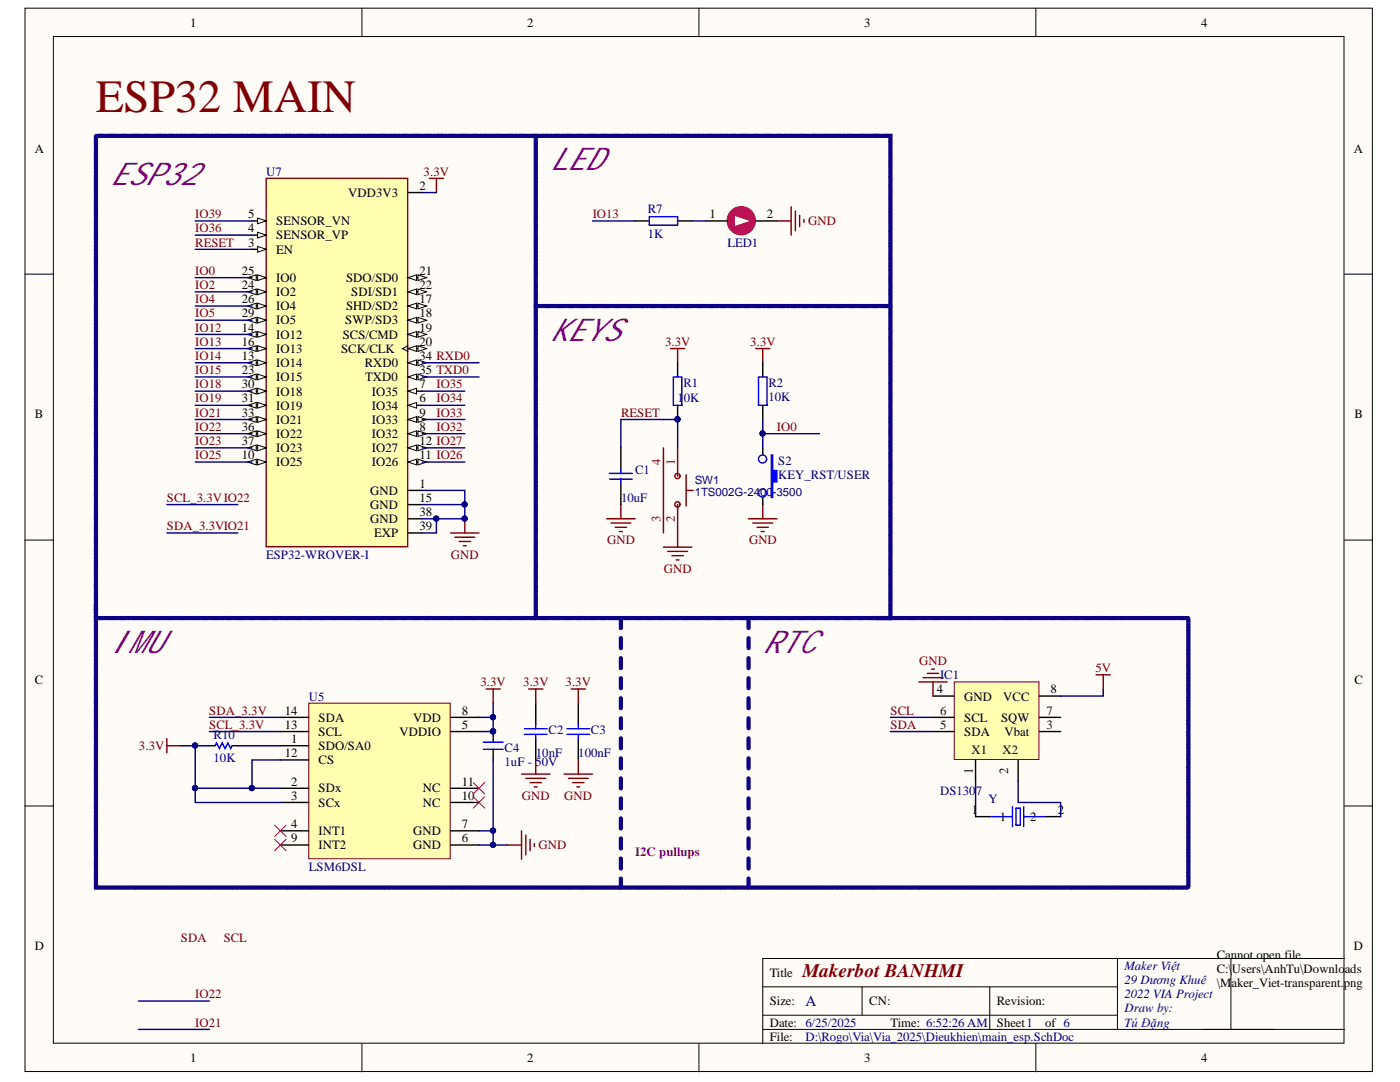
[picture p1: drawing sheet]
<svg xmlns="http://www.w3.org/2000/svg" width="279mm" height="216mm" viewBox="0 0 279 216" stroke-linecap="round" stroke-linejoin="round" font-family="sans-serif">
<defs><g id="words">
<text font-size="9.2" fill="#800000" x="19.1" y="22.3">ESP32 MAIN</text>
<g font-size="6.3" fill="#800080">
<text x="109.7" y="34">LED</text>
<text x="22" y="36.9">ESP32</text>
<text x="109.7" y="68">KEYS</text>
<text x="22" y="130.2">IMU</text>
<text x="152.2" y="130.2">RTC</text>
</g>
<text font-size="3.8" fill="#800000" x="160.1" y="195">Makerbot BANHMI</text>
<text font-size="3" fill="#000080" x="160.7" y="200.8">A</text>
<g font-size="2.5">
<text x="38" y="5.3">1</text>
<text x="105.2" y="5.3">2</text>
<text x="172.5" y="5.3">3</text>
<text x="239.7" y="5.3">4</text>
<text x="6.9" y="30.4">A</text>
<text x="270.2" y="30.4">A</text>
<text x="69.5" y="39.3">VDD3V3</text>
<text x="83.7" y="37.9">2</text>
<text x="49.5" y="43.5">5</text>
<text x="49.5" y="46.3">4</text>
<text x="55.1" y="45">SENSOR_VN</text>
<text x="55.1" y="47.8">SENSOR_VP</text>
<text x="141.6" y="43.5">1</text>
<text x="153" y="43.5">2</text>
<text x="49.5" y="49.2">3</text>
<text x="55.1" y="50.6">EN</text>
<text x="48.3" y="54.9">25</text>
<text x="48.3" y="57.6">24</text>
<text x="55.1" y="56.3">IO0</text>
<text x="55.1" y="59.1">IO2</text>
<text x="69.1" y="56.3">SDO/SD0</text>
<text x="70.1" y="59.1">SDI/SD1</text>
<text x="83.7" y="54.9">21</text>
<text x="83.7" y="57.6">22</text>
<text x="48.3" y="60.5">26</text>
<text x="48.3" y="63.3">29</text>
<text x="55.1" y="62">IO4</text>
<text x="55.1" y="64.7">IO5</text>
<text x="68.9" y="64.7">SWP/SD3</text>
<text x="69.1" y="62">SHD/SD2</text>
<text x="83.7" y="60.5">17</text>
<text x="83.7" y="63.3">18</text>
<text x="48.3" y="66.2">14</text>
<text x="48.3" y="69">16</text>
<text x="48.3" y="71.8">13</text>
<text x="55.1" y="67.6">IO12</text>
<text x="55.1" y="70.4">IO13</text>
<text x="68.1" y="70.4">SCK/CLK</text>
<text x="68.4" y="67.6">SCS/CMD</text>
<text x="83.7" y="66.2">19</text>
<text x="83.7" y="69">20</text>
<text x="83.7" y="71.8">34 RXD0</text>
<text x="48.3" y="74.6">23</text>
<text x="48.3" y="77.5">30</text>
<text x="55.1" y="73.3">IO14</text>
<text x="55.1" y="76.1">IO15</text>
<text x="72.8" y="73.3">RXD0</text>
<text x="72.9" y="76.1">TXD0</text>
<text x="83.7" y="74.6">35 TXD0</text>
<text x="83.7" y="77.5">7</text>
<text x="6.9" y="83.5">B</text>
<text x="48.3" y="80.3">31</text>
<text x="48.3" y="83.2">33</text>
<text x="55.1" y="78.9">IO18</text>
<text x="55.1" y="81.7">IO19</text>
<text x="74.2" y="78.9">IO35</text>
<text x="74.2" y="81.7">IO34</text>
<text x="83.7" y="80.3">6</text>
<text x="83.7" y="83.2">9</text>
<text x="270.3" y="83.5">B</text>
<text x="48.3" y="86">36</text>
<text x="48.3" y="88.8">37</text>
<text x="55.1" y="84.6">IO21</text>
<text x="55.1" y="87.4">IO22</text>
<text x="74.2" y="84.6">IO33</text>
<text x="74.2" y="87.4">IO32</text>
<text x="83.7" y="86">8</text>
<text x="83.7" y="88.8">12 IO27</text>
<text x="48.3" y="91.6">10</text>
<text x="55.1" y="90.3">IO23</text>
<text x="55.1" y="93.1">IO25</text>
<text x="74.2" y="90.3">IO27</text>
<text x="74.2" y="93.1">IO26</text>
<text x="83.7" y="91.6">11 IO26</text>
<text x="73.9" y="98.7">GND</text>
<text x="73.9" y="101.6">GND</text>
<text x="83.7" y="97.3">1</text>
<text x="83.7" y="100.2">15</text>
<text x="73.9" y="104.4">GND</text>
<text x="74.7" y="107.2">EXP</text>
<text x="83.7" y="102.9">38</text>
<text x="83.7" y="105.8">39</text>
<text x="6.9" y="136.6">C</text>
<text x="270.3" y="136.6">C</text>
<text x="56.8" y="142.6">14</text>
<text x="92.2" y="142.6">8</text>
<text x="186.9" y="138.3">4</text>
<text x="192.4" y="139.8">GND</text>
<text x="200.2" y="139.8">VCC</text>
<text x="209.7" y="138.3">8</text>
<text x="56.8" y="145.4">13</text>
<text x="58.1" y="148.2">1</text>
<text x="63.6" y="149.7">SDO/SA0</text>
<text x="63.6" y="144">SDA</text>
<text x="63.6" y="146.8">SCL</text>
<text x="79.7" y="146.8">VDDIO</text>
<text x="82.4" y="144">VDD</text>
<text x="92.2" y="145.4">5</text>
<text x="192.4" y="146.8">SDA</text>
<text x="192.4" y="144">SCL</text>
<text x="199.8" y="144">SQW</text>
<text x="200.5" y="146.8">Vbat</text>
<text x="56.8" y="151.1">12</text>
<text x="63.6" y="152.5">CS</text>
<text x="58.1" y="159.6">3</text>
<text x="58.1" y="156.8">2</text>
<text x="63.6" y="161">SCx</text>
<text x="63.6" y="158.1">SDx</text>
<text x="84.4" y="158.1">NC</text>
<text x="84.4" y="161">NC</text>
<text x="92.2" y="156.8">11</text>
<text x="92.2" y="159.6">10</text>
<text x="58.1" y="165.2">4</text>
<text x="63.6" y="166.7">INT1</text>
<text x="82.4" y="166.7">GND</text>
<text x="92.2" y="165.2">7</text>
<text x="194" y="162.4">1</text>
<text x="199.5" y="163.8">1</text>
<text x="205.6" y="163.8">2</text>
<text x="211.1" y="162.4">2</text>
<text x="58.1" y="168.1">9</text>
<text x="63.6" y="169.4">INT2</text>
<text x="82.4" y="169.4">GND</text>
<text x="92.2" y="168.1">6</text>
<text x="6.9" y="189.6">D</text>
<text x="242.8" y="191.3">Cannot open file</text>
<text x="270.2" y="189.6">D</text>
<text x="153.6" y="195">Title</text>
<text x="242.8" y="194.1">C:\</text>
<text x="242.8" y="197">\M</text>
<text x="245.8" y="197">aker_Viet-transparent.png</text>
<text x="245.9" y="194.1">Users\AnhTu\Downloads</text>
<text x="153.6" y="200.6">Size:</text>
<text x="173.5" y="200.6">CN:</text>
<text x="198.9" y="200.6">Revision:</text>
<text x="153.6" y="204.9">Date: 6/25/2025</text>
<text x="153.6" y="207.6">File:</text>
<text x="177.7" y="204.9">Time: 6:52:26 AM</text>
<text x="198.9" y="204.9">Sheet1</text>
<text x="208.6" y="204.9">of 6</text>
<text x="38" y="212">1</text>
<text x="105.2" y="212">2</text>
<text x="172.5" y="212">3</text>
<text x="239.7" y="212">4</text>
</g>
<g font-size="2.5" fill="#000080">
<text x="53.1" y="35.1">U7</text>
<text x="129.3" y="47.5">1K</text>
<text x="129.3" y="42.4">R7</text>
<text x="145.2" y="49.2">LED1</text>
<text x="136.4" y="77.2">R1</text>
<text x="153.4" y="77.2">R2</text>
<text x="135.2" y="80.3">10K</text>
<text x="153.4" y="80">10K</text>
<text x="126.7" y="94.5">C1</text>
<text x="155.3" y="92.8">S2</text>
<text x="155.3" y="95.6">KEY_RST/USER</text>
<text x="123.9" y="100.2">10uF</text>
<text x="53.1" y="111.5">ESP32-WROVER-I</text>
<text x="187.6" y="135.5">IC1</text>
<text x="61.6" y="139.8">U5</text>
<text x="42.6" y="147.4">R10</text>
<text x="109.5" y="146.5">C2</text>
<text x="117.9" y="146.5">C3</text>
<text x="42.6" y="152">10K</text>
<text x="100.7" y="150.1">C4</text>
<text x="100.7" y="152.9">1uF - 50V</text>
<text x="107" y="151.1">10nF</text>
<text x="115.4" y="151.1">100nF</text>
<text x="187.6" y="158.7">DS1307</text>
<text x="197.3" y="160.1">Y</text>
<text x="61.6" y="173.8">LSM6DSL</text>
<text x="224.4" y="193.5">Maker Việt</text>
<text x="224.4" y="196.4">29 Dương Khuê</text>
<text x="224.4" y="199.2">2022 VIA Project</text>
<text x="224.4" y="202">Draw by:</text>
<text x="160.7" y="207.6">D:\Rogo\Via\Via_2025\Dieukhien\main_esp.SchDoc</text>
<text x="224.4" y="204.9">Tú Đặng</text>
</g>
<g font-size="2.5" fill="#800000">
<text x="84.5" y="35.1">3.3V</text>
<text x="39" y="43.5">IO39</text>
<text x="39" y="46.3">IO36</text>
<text x="118.3" y="43.5">IO13</text>
<text x="161.3" y="45">GND</text>
<text x="39" y="49.2">RESET</text>
<text x="39" y="54.9">IO0</text>
<text x="39" y="57.6">IO2</text>
<text x="39" y="60.5">IO4</text>
<text x="39" y="63.3">IO5</text>
<text x="39" y="66.2">IO12</text>
<text x="39" y="69">IO13</text>
<text x="39" y="71.8">IO14</text>
<text x="132.7" y="69">3.3V</text>
<text x="149.7" y="69">3.3V</text>
<text x="39" y="74.6">IO15</text>
<text x="39" y="77.5">IO18</text>
<text x="87.1" y="77.5">IO35</text>
<text x="39" y="80.3">IO19</text>
<text x="39" y="83.2">IO21</text>
<text x="87.1" y="80.3">IO34</text>
<text x="87.1" y="83.2">IO33</text>
<text x="123.9" y="83.2">RESET</text>
<text x="39" y="86">IO22</text>
<text x="39" y="88.8">IO23</text>
<text x="87.1" y="86">IO32</text>
<text x="155.1" y="86">IO0</text>
<text x="39" y="91.6">IO25</text>
<text x="33.3" y="100.2">SCL_3.3VIO22</text>
<text x="33.3" y="105.8">SDA_3.3VIO21</text>
<text x="90" y="111.5">GND</text>
<text x="121.2" y="108.6">GND</text>
<text x="149.5" y="108.6">GND</text>
<text x="132.5" y="114.3">GND</text>
<text x="95.9" y="136.9">3.3V</text>
<text x="104.4" y="136.9">3.3V</text>
<text x="112.9" y="136.9">3.3V</text>
<text x="183.5" y="132.7">GND</text>
<text x="218.6" y="134.1">5V</text>
<text x="41.8" y="142.6">SDA_3.3V</text>
<text x="177.7" y="142.6">SCL</text>
<text x="27.7" y="149.7">3.3V</text>
<text x="41.8" y="145.4">SCL_3.3V</text>
<text x="177.7" y="145.4">SDA</text>
<text x="104.2" y="159.6">GND</text>
<text x="112.6" y="159.6">GND</text>
<text x="107.5" y="169.4">GND</text>
<text x="36.1" y="187.9">SDA</text>
<text x="44.6" y="187.9">SCL</text>
<text x="39" y="199.2">IO22</text>
<text x="39" y="204.9">IO21</text>
</g>
<g font-size="2.5" fill="#800">
<text x="131.8" y="92.8" transform="rotate(-90 131.8 92.8)">4</text>
<text x="134.7" y="92.8" transform="rotate(-90 134.7 92.8)">1</text>
<text x="131.8" y="104.2" transform="rotate(-90 131.8 104.2)">3</text>
<text x="134.7" y="104.2" transform="rotate(-90 134.7 104.2)">2</text>
</g>
<g font-size="2.5" fill="#110f0a">
<text x="187.6" y="142.6">6</text>
<text x="208.8" y="142.6">7</text>
<text x="187.6" y="145.4">5</text>
<text x="208.8" y="145.4">3</text>
<text x="193.9" y="150.5">X1</text>
<text x="194.1" y="154.5" transform="rotate(-90 194.1 154.5)">1</text>
<text x="200" y="150.5">X2</text>
<text x="201.2" y="154.5" transform="rotate(-90 201.2 154.5)">2</text>
</g>
<text font-size="2.5" fill="#800080" x="126.7" y="170.9">I2C pullups</text>
<g font-size="2.3" fill="#000080">
<text x="138.7" y="96.5">SW1</text>
<text x="138.7" y="99.1">1TS002G-2400-3500</text>
</g>
</g></defs>
<g fill="#fffcf8" stroke="#000" stroke-width=".2">
<path d="M5 1.6h268.9v212.2h-268.9z"/>
<path d="M10.7 7.3h257.5v200.9h-257.5z"/>
</g>
<g fill="none" stroke="#000" stroke-width=".2">
<path d="M72.2 1.6v5.7M139.5 1.6v5.7M206.7 1.6v5.7M5 54.7h5.7M268.3 54.7h5.7M5 107.8h5.7M268.3 107.8h5.7M5 160.8h5.7M268.3 160.8h5.7M152.2 196.9h70.8M172 196.9v5.7M197.5 196.9v8.5"/>
<path d="M223 191.3v14.1M254.2 191.3h-102v16.9M268.3 191.3h-22.6v14.1M72.2 208.2v5.7M139.5 208.2v5.7M152.2 205.4h116.1M152.2 202.6h70.8M206.7 208.2v5.7"/>
</g>
<g fill="none" stroke="#800000" stroke-width=".28">
<path d="M85.7 35.6h2.8M87.1 35.6v2.8M133.8 69.6h2.8M135.2 69.6v2.8M150.8 69.6h2.8M152.2 69.6v2.8M89.9 106.3h5.7M90.8 107.2h3.9M91.6 108h2.3M92.5 108.9h.5M92.8 103.5v2.8M121.1 103.5h5.6"/>
<path d="M121.9 104.4h4M122.8 105.2h2.2M123.6 106.1h.6M123.9 100.7v2.8M132.4 109.2h5.7M133.3 110h3.9M134.1 110.9h2.3M135 111.7h.5M135.2 106.3v2.9M149.4 103.5h5.7M150.2 104.4h4M151.1 105.2h2.3"/>
<path d="M151.9 106.1h.6M152.2 100.7v2.8"/>
</g>
<circle cx="92.7" cy="103.5" r=".52" fill="#000080" stroke="#000080" stroke-width=".2"/>
<path d="M152.2 89.4v1.4M152.2 99.3v1.4" fill="none" stroke="#000" stroke-width=".28"/>
<path d="M153.9 90.8h.3v3.1h.9v2.3h-.9v3.1h-.3z" fill-rule="evenodd" fill="#00f"/>
<g fill="none" stroke="#00f" stroke-width=".28">
<path d="M129.6 43.2h5.6v1.7h-5.6zM134.4 75.2h1.7v5.7h-1.7zM151.4 75.2h1.7v5.7h-1.7zM121.6 95.6h4.6M121.6 94.5h4.6M123.9 93.6v.9M123.9 95.6v.8M153.9 90.8h.3v3.1h.9v2.3h-.9v3.1h-.3zM104.7 146.5h4.5M104.7 145.4h4.5M106.9 144.6v.8M106.9 146.5v.9"/>
<path d="M113.1 146.5h4.6M113.1 145.4h4.6M115.4 144.6v.8M115.4 146.5v.9"/>
<circle cx="152.2" cy="91.6" r=".81"/>
<circle cx="152.2" cy="98.4" r=".81"/>
</g>
<path d="M126.7 44.1h2.9M135.2 44.1h2.9M135.2 72.4v2.8M152.2 72.4v2.8M123.9 89.4v4.2M123.9 96.4v4.3M135.2 80.9v2.8M152.2 80.9v2.8M106.9 140.3v4.3M106.9 147.4v4.2M115.4 140.3v4.3M115.4 147.4v4.2" fill="none" stroke="#000" stroke-width=".28"/>
<circle cx="135.2" cy="83.7" r=".52" fill="#000080" stroke="#000080" stroke-width=".2"/>
<g fill="none" stroke="#800000" stroke-width=".28">
<path d="M155.1 44.1h2.8M157.9 41.3v5.6M158.7 42.1v4M159.6 43v2.2M160.4 43.8v.6M105.5 137.5h2.8M106.9 137.5v2.8M114 137.5h2.8M115.4 137.5v2.8M104.1 154.5h5.7M104.9 155.3h4M105.8 156.2h2.3"/>
<path d="M106.6 157h.6M106.9 151.6v2.9M112.6 154.5h5.6M113.4 155.3h4M114.3 156.2h2.2M115.1 157h.6M115.4 151.6v2.9"/>
</g>
<path d="M19.1 120.5v56.6h218.1v-53.8h-62.3" fill="none" stroke="#11037f" stroke-width=".85" stroke-dasharray="1.3 .3 .3 .3"/>
<path d="M106.9 27.1v96.2M174.9 27.1h-155.8v96.2h158.6v-96.2h-2.8M177.7 61.1h-70.8" fill="none" stroke="#0c0087" stroke-width=".85" stroke-dasharray="1.3 .3 .3 .3"/>
<path d="M53.1 35.6h28.3v73.5h-28.3z" fill="#ffffb0" stroke="#800000" stroke-width=".28"/>
<path d="M50.3 44.1h2.8" fill="none" stroke="#000" stroke-width=".28"/>
<path d="M51.4 43.5l1.7 .6-1.7 .5z" fill="#fffcf8"/>
<path d="M51.4 43.5l1.7 .6-1.7 .5z" fill="none" stroke="#000" stroke-width=".2"/>
<path d="M50.3 46.9h2.8" fill="none" stroke="#000" stroke-width=".28"/>
<path d="M51.4 46.3l1.7 .6-1.7 .6z" fill="#fffcf8"/>
<path d="M51.4 46.3l1.7 .6-1.7 .6z" fill="none" stroke="#000" stroke-width=".2"/>
<path d="M50.3 49.7h2.8" fill="none" stroke="#000" stroke-width=".28"/>
<path d="M51.4 49.2l1.7 .5-1.7 .6z" fill="#fffcf8"/>
<path d="M51.4 49.2l1.7 .5-1.7 .6z" fill="none" stroke="#000" stroke-width=".2"/>
<path d="M50.3 55.4h2.8" fill="none" stroke="#000" stroke-width=".28"/>
<path d="M51.4 54.8l1.7 .6-1.7 .6z" fill="#fffcf8"/>
<path d="M51.4 54.8l1.7 .6-1.7 .6z" fill="none" stroke="#000" stroke-width=".2"/>
<path d="M49.4 55.4l1.7-.6v1.2z" fill="#fffcf8"/>
<path d="M49.4 55.4l1.7-.6v1.2z" fill="none" stroke="#000" stroke-width=".2"/>
<path d="M50.3 58.2h2.8" fill="none" stroke="#000" stroke-width=".28"/>
<path d="M51.4 57.7l1.7 .5-1.7 .6z" fill="#fffcf8"/>
<path d="M51.4 57.7l1.7 .5-1.7 .6z" fill="none" stroke="#000" stroke-width=".2"/>
<path d="M49.4 58.2l1.7-.5v1.1z" fill="#fffcf8"/>
<path d="M49.4 58.2l1.7-.5v1.1z" fill="none" stroke="#000" stroke-width=".2"/>
<path d="M50.3 61.1h2.8" fill="none" stroke="#000" stroke-width=".28"/>
<path d="M51.4 60.5l1.7 .6-1.7 .5z" fill="#fffcf8"/>
<path d="M51.4 60.5l1.7 .6-1.7 .5z" fill="none" stroke="#000" stroke-width=".2"/>
<path d="M49.4 61.1l1.7-.6v1.1z" fill="#fffcf8"/>
<path d="M49.4 61.1l1.7-.6v1.1z" fill="none" stroke="#000" stroke-width=".2"/>
<path d="M50.3 63.9h2.8" fill="none" stroke="#000" stroke-width=".28"/>
<path d="M51.4 63.3l1.7 .6-1.7 .6z" fill="#fffcf8"/>
<path d="M51.4 63.3l1.7 .6-1.7 .6z" fill="none" stroke="#000" stroke-width=".2"/>
<path d="M49.4 63.9l1.7-.6v1.2z" fill="#fffcf8"/>
<path d="M49.4 63.9l1.7-.6v1.2z" fill="none" stroke="#000" stroke-width=".2"/>
<path d="M50.3 66.7h2.8" fill="none" stroke="#000" stroke-width=".28"/>
<path d="M51.4 66.2l1.7 .5-1.7 .6z" fill="#fffcf8"/>
<path d="M51.4 66.2l1.7 .5-1.7 .6z" fill="none" stroke="#000" stroke-width=".2"/>
<path d="M49.4 66.7l1.7-.5v1.1z" fill="#fffcf8"/>
<path d="M49.4 66.7l1.7-.5v1.1z" fill="none" stroke="#000" stroke-width=".2"/>
<path d="M50.3 69.6h2.8" fill="none" stroke="#000" stroke-width=".28"/>
<path d="M51.4 69l1.7 .6-1.7 .5z" fill="#fffcf8"/>
<path d="M51.4 69l1.7 .6-1.7 .5z" fill="none" stroke="#000" stroke-width=".2"/>
<path d="M49.4 69.6l1.7-.6v1.1z" fill="#fffcf8"/>
<path d="M49.4 69.6l1.7-.6v1.1z" fill="none" stroke="#000" stroke-width=".2"/>
<path d="M50.3 72.4h2.8" fill="none" stroke="#000" stroke-width=".28"/>
<path d="M51.4 71.8l1.7 .6-1.7 .6z" fill="#fffcf8"/>
<path d="M51.4 71.8l1.7 .6-1.7 .6z" fill="none" stroke="#000" stroke-width=".2"/>
<path d="M49.4 72.4l1.7-.6v1.2z" fill="#fffcf8"/>
<path d="M49.4 72.4l1.7-.6v1.2z" fill="none" stroke="#000" stroke-width=".2"/>
<path d="M50.3 75.2h2.8" fill="none" stroke="#000" stroke-width=".28"/>
<path d="M51.4 74.7l1.7 .5-1.7 .6z" fill="#fffcf8"/>
<path d="M51.4 74.7l1.7 .5-1.7 .6z" fill="none" stroke="#000" stroke-width=".2"/>
<path d="M49.4 75.2l1.7-.5v1.1z" fill="#fffcf8"/>
<path d="M49.4 75.2l1.7-.5v1.1z" fill="none" stroke="#000" stroke-width=".2"/>
<path d="M50.3 78h2.8" fill="none" stroke="#000" stroke-width=".28"/>
<path d="M51.4 77.5l1.7 .5-1.7 .6z" fill="#fffcf8"/>
<path d="M51.4 77.5l1.7 .5-1.7 .6z" fill="none" stroke="#000" stroke-width=".2"/>
<path d="M49.4 78l1.7-.5v1.1z" fill="#fffcf8"/>
<path d="M49.4 78l1.7-.5v1.1z" fill="none" stroke="#000" stroke-width=".2"/>
<path d="M50.3 80.9h2.8" fill="none" stroke="#000" stroke-width=".28"/>
<path d="M51.4 80.3l1.7 .6-1.7 .5z" fill="#fffcf8"/>
<path d="M51.4 80.3l1.7 .6-1.7 .5z" fill="none" stroke="#000" stroke-width=".2"/>
<path d="M49.4 80.9l1.7-.6v1.1z" fill="#fffcf8"/>
<path d="M49.4 80.9l1.7-.6v1.1z" fill="none" stroke="#000" stroke-width=".2"/>
<path d="M50.3 83.7h2.8" fill="none" stroke="#000" stroke-width=".28"/>
<path d="M51.4 83.1l1.7 .6-1.7 .6z" fill="#fffcf8"/>
<path d="M51.4 83.1l1.7 .6-1.7 .6z" fill="none" stroke="#000" stroke-width=".2"/>
<path d="M49.4 83.7l1.7-.6v1.2z" fill="#fffcf8"/>
<path d="M49.4 83.7l1.7-.6v1.2z" fill="none" stroke="#000" stroke-width=".2"/>
<path d="M50.3 86.5h2.8" fill="none" stroke="#000" stroke-width=".28"/>
<path d="M51.4 86l1.7 .5-1.7 .6z" fill="#fffcf8"/>
<path d="M51.4 86l1.7 .5-1.7 .6z" fill="none" stroke="#000" stroke-width=".2"/>
<path d="M49.4 86.5l1.7-.5v1.1z" fill="#fffcf8"/>
<path d="M49.4 86.5l1.7-.5v1.1z" fill="none" stroke="#000" stroke-width=".2"/>
<path d="M50.3 89.4h2.8" fill="none" stroke="#000" stroke-width=".28"/>
<path d="M51.4 88.8l1.7 .6-1.7 .5z" fill="#fffcf8"/>
<path d="M51.4 88.8l1.7 .6-1.7 .5z" fill="none" stroke="#000" stroke-width=".2"/>
<path d="M49.4 89.4l1.7-.6v1.1z" fill="#fffcf8"/>
<path d="M49.4 89.4l1.7-.6v1.1z" fill="none" stroke="#000" stroke-width=".2"/>
<path d="M50.3 92.2h2.8" fill="none" stroke="#000" stroke-width=".28"/>
<path d="M51.4 91.6l1.7 .6-1.7 .6z" fill="#fffcf8"/>
<path d="M51.4 91.6l1.7 .6-1.7 .6z" fill="none" stroke="#000" stroke-width=".2"/>
<path d="M49.4 92.2l1.7-.6v1.2z" fill="#fffcf8"/>
<path d="M49.4 92.2l1.7-.6v1.2z" fill="none" stroke="#000" stroke-width=".2"/>
<path d="M81.4 38.4h2.9M81.4 55.4h2.9" fill="none" stroke="#000" stroke-width=".28"/>
<path d="M81.4 55.4l1.7-.6v1.2z" fill="#fffcf8"/>
<path d="M81.4 55.4l1.7-.6v1.2z" fill="none" stroke="#000" stroke-width=".2"/>
<path d="M83.4 54.8l1.7 .6-1.7 .6z" fill="#fffcf8"/>
<path d="M83.4 54.8l1.7 .6-1.7 .6z" fill="none" stroke="#000" stroke-width=".2"/>
<path d="M81.4 58.2h2.9" fill="none" stroke="#000" stroke-width=".28"/>
<path d="M81.4 58.2l1.7-.5v1.1z" fill="#fffcf8"/>
<path d="M81.4 58.2l1.7-.5v1.1z" fill="none" stroke="#000" stroke-width=".2"/>
<path d="M83.4 57.7l1.7 .5-1.7 .6z" fill="#fffcf8"/>
<path d="M83.4 57.7l1.7 .5-1.7 .6z" fill="none" stroke="#000" stroke-width=".2"/>
<path d="M81.4 61.1h2.9" fill="none" stroke="#000" stroke-width=".28"/>
<path d="M81.4 61.1l1.7-.6v1.1z" fill="#fffcf8"/>
<path d="M81.4 61.1l1.7-.6v1.1z" fill="none" stroke="#000" stroke-width=".2"/>
<path d="M83.4 60.5l1.7 .6-1.7 .5z" fill="#fffcf8"/>
<path d="M83.4 60.5l1.7 .6-1.7 .5z" fill="none" stroke="#000" stroke-width=".2"/>
<path d="M81.4 63.9h2.9" fill="none" stroke="#000" stroke-width=".28"/>
<path d="M81.4 63.9l1.7-.6v1.2z" fill="#fffcf8"/>
<path d="M81.4 63.9l1.7-.6v1.2z" fill="none" stroke="#000" stroke-width=".2"/>
<path d="M83.4 63.3l1.7 .6-1.7 .6z" fill="#fffcf8"/>
<path d="M83.4 63.3l1.7 .6-1.7 .6z" fill="none" stroke="#000" stroke-width=".2"/>
<path d="M81.4 66.7h2.9" fill="none" stroke="#000" stroke-width=".28"/>
<path d="M81.4 66.7l1.7-.5v1.1z" fill="#fffcf8"/>
<path d="M81.4 66.7l1.7-.5v1.1z" fill="none" stroke="#000" stroke-width=".2"/>
<path d="M83.4 66.2l1.7 .5-1.7 .6z" fill="#fffcf8"/>
<path d="M81.4 69l-1.1 .6 1.1 .5M83.4 66.2l1.7 .5-1.7 .6z" fill="none" stroke="#000" stroke-width=".2"/>
<path d="M81.4 69.6h2.9" fill="none" stroke="#000" stroke-width=".28"/>
<path d="M81.4 69.6l1.7-.6v1.1z" fill="#fffcf8"/>
<path d="M81.4 69.6l1.7-.6v1.1z" fill="none" stroke="#000" stroke-width=".2"/>
<path d="M83.4 69l1.7 .6-1.7 .5z" fill="#fffcf8"/>
<path d="M83.4 69l1.7 .6-1.7 .5z" fill="none" stroke="#000" stroke-width=".2"/>
<path d="M81.4 72.4h2.9" fill="none" stroke="#000" stroke-width=".28"/>
<path d="M81.4 72.4l1.7-.6v1.2z" fill="#fffcf8"/>
<path d="M81.4 72.4l1.7-.6v1.2z" fill="none" stroke="#000" stroke-width=".2"/>
<path d="M83.4 71.8l1.7 .6-1.7 .6z" fill="#fffcf8"/>
<path d="M83.4 71.8l1.7 .6-1.7 .6z" fill="none" stroke="#000" stroke-width=".2"/>
<path d="M81.4 75.2h2.9" fill="none" stroke="#000" stroke-width=".28"/>
<path d="M81.4 75.2l1.7-.5v1.1z" fill="#fffcf8"/>
<path d="M81.4 75.2l1.7-.5v1.1z" fill="none" stroke="#000" stroke-width=".2"/>
<path d="M83.4 74.7l1.7 .5-1.7 .6z" fill="#fffcf8"/>
<path d="M83.4 74.7l1.7 .5-1.7 .6z" fill="none" stroke="#000" stroke-width=".2"/>
<path d="M81.4 78h2.9" fill="none" stroke="#000" stroke-width=".28"/>
<path d="M81.4 78l1.7-.5v1.1z" fill="#fffcf8"/>
<path d="M81.4 78l1.7-.5v1.1z" fill="none" stroke="#000" stroke-width=".2"/>
<path d="M81.4 80.9h2.9" fill="none" stroke="#000" stroke-width=".28"/>
<path d="M81.4 80.9l1.7-.6v1.1z" fill="#fffcf8"/>
<path d="M81.4 80.9l1.7-.6v1.1z" fill="none" stroke="#000" stroke-width=".2"/>
<path d="M81.4 83.7h2.9" fill="none" stroke="#000" stroke-width=".28"/>
<path d="M81.4 83.7l1.7-.6v1.2z" fill="#fffcf8"/>
<path d="M81.4 83.7l1.7-.6v1.2z" fill="none" stroke="#000" stroke-width=".2"/>
<path d="M83.4 83.1l1.7 .6-1.7 .6z" fill="#fffcf8"/>
<path d="M83.4 83.1l1.7 .6-1.7 .6z" fill="none" stroke="#000" stroke-width=".2"/>
<path d="M81.4 86.5h2.9" fill="none" stroke="#000" stroke-width=".28"/>
<path d="M81.4 86.5l1.7-.5v1.1z" fill="#fffcf8"/>
<path d="M81.4 86.5l1.7-.5v1.1z" fill="none" stroke="#000" stroke-width=".2"/>
<path d="M83.4 86l1.7 .5-1.7 .6z" fill="#fffcf8"/>
<path d="M83.4 86l1.7 .5-1.7 .6z" fill="none" stroke="#000" stroke-width=".2"/>
<path d="M81.4 89.4h2.9" fill="none" stroke="#000" stroke-width=".28"/>
<path d="M81.4 89.4l1.7-.6v1.1z" fill="#fffcf8"/>
<path d="M81.4 89.4l1.7-.6v1.1z" fill="none" stroke="#000" stroke-width=".2"/>
<path d="M83.4 88.8l1.7 .6-1.7 .5z" fill="#fffcf8"/>
<path d="M83.4 88.8l1.7 .6-1.7 .5z" fill="none" stroke="#000" stroke-width=".2"/>
<path d="M81.4 92.2h2.9" fill="none" stroke="#000" stroke-width=".28"/>
<path d="M81.4 92.2l1.7-.6v1.2z" fill="#fffcf8"/>
<path d="M81.4 92.2l1.7-.6v1.2z" fill="none" stroke="#000" stroke-width=".2"/>
<path d="M83.4 91.6l1.7 .6-1.7 .6z" fill="#fffcf8"/>
<path d="M83.4 91.6l1.7 .6-1.7 .6z" fill="none" stroke="#000" stroke-width=".2"/>
<path d="M81.4 97.9h2.9M81.4 100.7h2.9M81.4 103.5h2.9M81.4 106.3h2.9" fill="none" stroke="#000" stroke-width=".28"/>
<path d="M123.9 123.3v53.8M149.4 123.3v53.8" fill="none" stroke="#0c0087" stroke-width=".85" stroke-dasharray="2 2"/>
<g fill="none" stroke="#800" stroke-width=".28">
<path d="M132.4 89.4v16.9M135.2 89.4v5.6M136.9 94.7v6.3M136.9 97.9h1.4M135.2 100.7v5.6"/>
<circle cx="135.2" cy="95" r=".52"/>
<circle cx="135.2" cy="100.6" r=".52"/>
</g>
<circle cx="147.9" cy="44" r="2.79" fill="#c5008e" stroke="#ff0101" stroke-width=".28"/>
<path d="M146.6 43l3.4 1.1-3.4 1.1z" fill="#fffcf8"/>
<path d="M146.6 43l3.4 1.1-3.4 1.1z" fill="none" stroke="#f00" stroke-width=".2"/>
<path d="M140.9 44.1h4.2M150.8 44.1h4.3" fill="none" stroke="#000" stroke-width=".28"/>
<path d="M190.4 136.1h17v15.4h-17z" fill="#ffffb0" stroke="#800000" stroke-width=".2"/>
<path d="M186.2 138.9h4.2M207.4 138.9h4.3M186.2 146h4.2M186.2 143.1h4.2M194.7 151.6v4.3M203.2 151.6v4.3M207.4 146h4.3M207.4 143.1h4.3M194.7 163h2.8M208.9 163h2.8" fill="none" stroke="#000" stroke-width=".28"/>
<path d="M183.4 136.1h5.6M184.2 135.2h4M185.1 134.4h2.2M185.9 133.5h.6M186.2 136.1v2.8M218.8 134.7h2.8M220.2 134.7v2.8" fill="none" stroke="#800000" stroke-width=".28"/>
<path d="M197.5 163h4.6M202.1 161v3.9M202.8 161.3h.8v3.4h-.8zM204.3 161v3.9M204.3 163h4.6" fill="none" stroke="#00f" stroke-width=".28"/>
<path d="M61.6 140.3h28.2v31.1h-28.2z" fill="#ffffb0" stroke="#800000" stroke-width=".2"/>
<g fill="none" stroke="#000" stroke-width=".28">
<path d="M41.8 148.8h1.1M46.3 148.8h1.2M56 157.3h5.6M56 148.8h5.6M56 146h5.6M56 143.1h5.6M56 151.6h5.6M89.9 157.3h5.7M89.9 146h5.7M89.9 143.1h5.7M98.4 146v2.1M98.4 149.5v2.1"/>
<path d="M56 165.8h5.6M56 160.1h5.6M56 168.6h5.6M89.9 165.8h5.7M89.9 160.1h5.7M89.9 168.6h5.7"/>
</g>
<path d="M97 137.5h2.8M98.4 137.5v2.8M33.3 147.4v2.8M33.3 148.8h2.8M101.3 168.6h2.8M104.1 165.8v5.6M104.9 166.6v4M105.8 167.5v2.2M106.6 168.3v.6" fill="none" stroke="#800000" stroke-width=".28"/>
<g fill="none" stroke="#000080" stroke-width=".28">
<path d="M84.3 38.4h2.8M39 49.7h11.3M39 55.4h11.3M39 58.2h11.3M39 44.1h11.3M39 46.9h11.3M118.2 44.1h8.5M138.1 44.1h2.8M39 61.1h11.3M39 63.9h11.3M39 66.7h11.3M39 69.6h11.3"/>
<path d="M39 72.4h11.3M39 75.2h11.3M39 78h11.3M84.3 72.4h11.3M84.3 75.2h11.3M84.3 78h8.5M39 80.9h11.3M39 86.5h11.3M39 89.4h11.3M39 92.2h11.3M39 83.7h11.3M84.3 97.9h8.5v5.6h-8.5"/>
<path d="M84.3 80.9h8.5M84.3 86.5h8.5M84.3 89.4h8.5M84.3 92.2h8.5M84.3 83.7h8.5M123.9 89.4v-5.7h11.3v5.7M152.2 83.7v5.7M152.2 86.5h11.3M33.3 100.7h14.2M33.3 106.3h14.2M84.3 100.7h8.5M87.1 103.5v2.8h-2.8"/>
<path d="M220.2 137.5v1.4h-8.5M36.1 148.8h5.7M39 148.8v11.3h17M39 157.3h17M41.8 146h14.2M41.8 143.1h14.2M47.5 148.8h8.5M56 151.6h-5.7v5.7M95.6 143.1h2.8M98.4 140.3v5.7h-2.8M98.4 151.6v14.2M177.7 146h8.5"/>
<path d="M177.7 143.1h8.5M194.7 155.9v7.1M203.2 155.9v4.2h8.5v2.9M95.6 168.6h5.7M95.6 165.8h2.8v2.8M27.6 199.7h14.2M27.6 205.4h14.2"/>
</g>
<g fill="#000080" stroke="#000080" stroke-width=".2">
<circle cx="92.7" cy="100.6" r=".52"/>
<circle cx="152.2" cy="86.5" r=".52"/>
<circle cx="135.2" cy="83.7" r=".52"/>
<circle cx="87.1" cy="103.5" r=".52"/>
<circle cx="92.7" cy="103.5" r=".52"/>
<circle cx="98.4" cy="145.9" r=".52"/>
<circle cx="98.4" cy="143.1" r=".52"/>
<circle cx="38.9" cy="148.8" r=".52"/>
<circle cx="38.9" cy="157.2" r=".52"/>
<circle cx="50.2" cy="157.2" r=".52"/>
<circle cx="98.4" cy="168.6" r=".52"/>
<circle cx="98.4" cy="165.7" r=".52"/>
</g>
<path d="M42.9 148.8l.3-.6 .6 1.2 .5-1.2 .6 1.2 .6-1.2 .5 1.2 .3-.6M96.4 148.1h4M96.4 149.5h4" fill="none" stroke="#00f" stroke-width=".28"/>
<path d="M94.5 159l2.2 2.3M94.5 156.2l2.2 2.2M96.7 159l-2.2 2.3M96.7 156.2l-2.2 2.2M54.8 164.7l2.3 2.2M54.8 167.5l2.3 2.2M57.1 164.7l-2.3 2.2M57.1 167.5l-2.3 2.2" fill="none" stroke="#f00" stroke-width=".2"/>
<use href="#words"/>
</svg>
